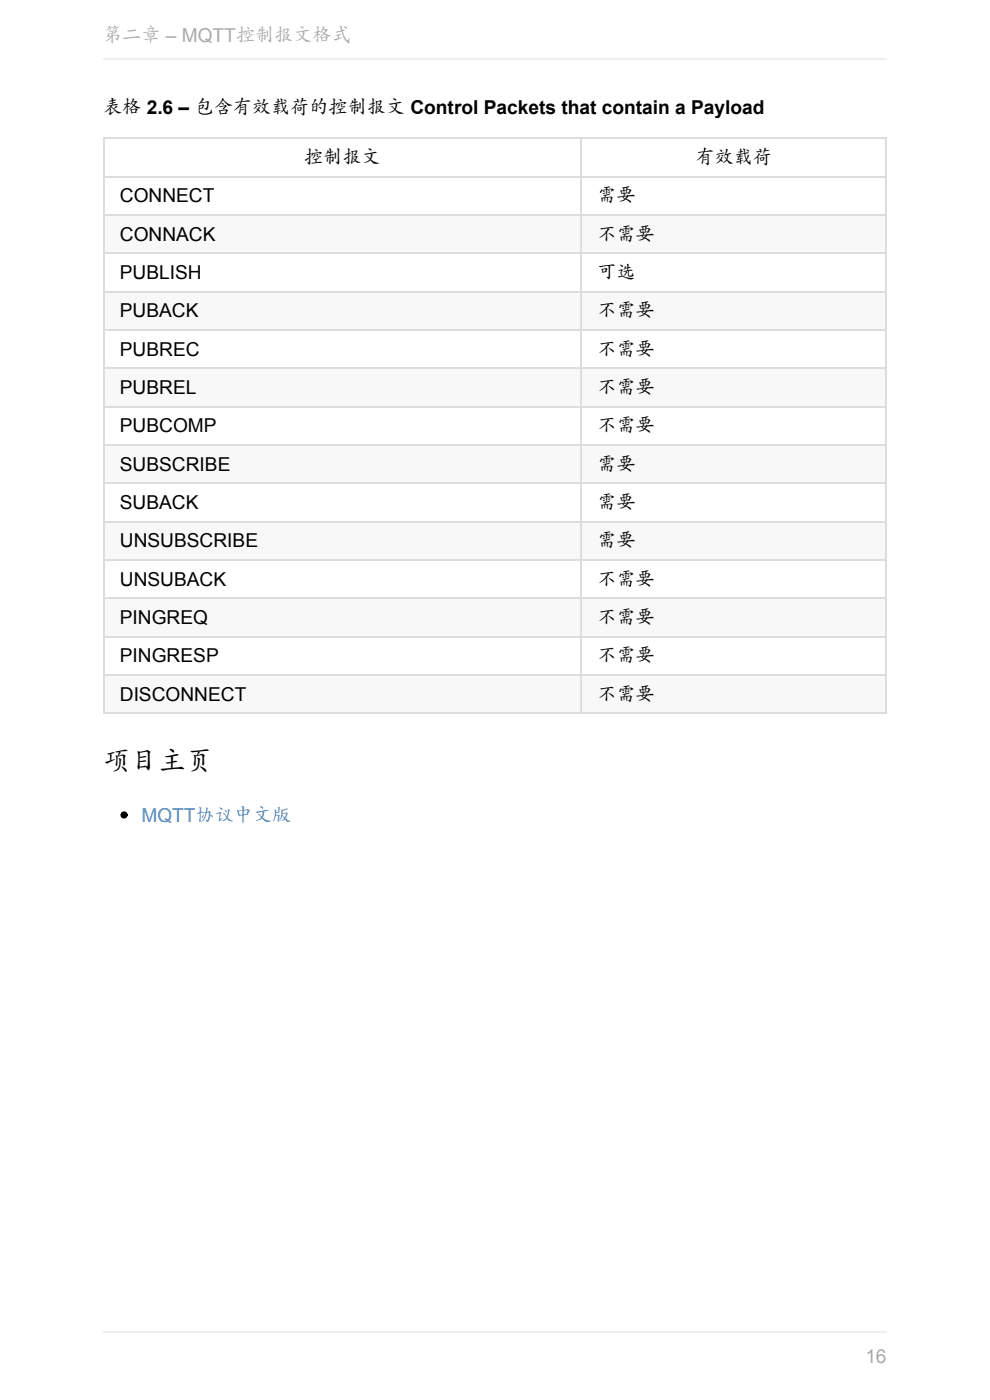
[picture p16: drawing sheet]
<svg xmlns="http://www.w3.org/2000/svg" width="210mm" height="297mm" viewBox="0 0 210 297" stroke-linecap="round" stroke-linejoin="round" font-family="sans-serif">
<defs><g id="words">
<text font-size="5.8" x="21.9" y="163.6">项目主页</text>
<g font-size="4.1" fill="#aaa">
<text x="21.9" y="8.9">第二章 – MQTT控制报文格式</text>
<text x="183.6" y="289.1">16</text>
</g>
<g font-size="4.1">
<text x="21.9" y="24.1">表格 2.6 – 包含有效载荷的控制报文 Control Packets that contain a Payload</text>
<text x="64.5" y="34.8">控制报文</text>
<text x="147.5" y="34.8">有效载荷</text>
<text x="25.4" y="42.9">CONNECT</text>
<text x="126.7" y="42.9">需要</text>
<text x="25.4" y="51.1">CONNACK</text>
<text x="126.7" y="51.1">不需要</text>
<text x="25.4" y="59.2">PUBLISH</text>
<text x="126.7" y="59.2">可选</text>
<text x="25.4" y="67.3">PUBACK</text>
<text x="126.7" y="67.3">不需要</text>
<text x="25.4" y="75.5">PUBREC</text>
<text x="126.7" y="75.5">不需要</text>
<text x="25.4" y="83.6">PUBREL</text>
<text x="126.7" y="83.6">不需要</text>
<text x="25.4" y="91.7">PUBCOMP</text>
<text x="126.7" y="91.7">不需要</text>
<text x="25.4" y="99.8">SUBSCRIBE</text>
<text x="126.7" y="99.8">需要</text>
<text x="25.4" y="108">SUBACK</text>
<text x="126.7" y="108">需要</text>
<text x="25.4" y="116.1">UNSUBSCRIBE</text>
<text x="126.7" y="116.1">需要</text>
<text x="25.4" y="124.2">UNSUBACK</text>
<text x="126.7" y="124.2">不需要</text>
<text x="25.4" y="132.4">PINGREQ</text>
<text x="126.7" y="132.4">不需要</text>
<text x="25.4" y="140.5">PINGRESP</text>
<text x="126.7" y="140.5">不需要</text>
<text x="25.4" y="148.6">DISCONNECT</text>
<text x="126.7" y="148.6">不需要</text>
</g>
<text font-size="4.1" fill="#4183c4" x="30" y="174.3">MQTT协议中文版</text>
</g></defs>
<g fill="#f8f8f8">
<path d="M21.9 45.5h101.2v8.1h-101.2z"/>
<path d="M123.1 45.5h64.8v8.1h-64.8z"/>
</g>
<g fill="#fff">
<path d="M21.9 53.6h101.2v8.1h-101.2z"/>
<path d="M123.1 53.6h64.8v8.1h-64.8z"/>
</g>
<g fill="#f8f8f8">
<path d="M21.9 61.7h101.2v8.2h-101.2z"/>
<path d="M123.1 61.7h64.8v8.2h-64.8z"/>
</g>
<g fill="#fff">
<path d="M21.9 69.9h101.2v8.1h-101.2z"/>
<path d="M123.1 69.9h64.8v8.1h-64.8z"/>
</g>
<g fill="#f8f8f8">
<path d="M21.9 78h101.2v8.1h-101.2z"/>
<path d="M123.1 78h64.8v8.1h-64.8z"/>
</g>
<g fill="#fff">
<path d="M21.9 86.1h101.2v8.2h-101.2z"/>
<path d="M123.1 86.1h64.8v8.2h-64.8z"/>
</g>
<g fill="#f8f8f8">
<path d="M21.9 94.3h101.2v8.1h-101.2z"/>
<path d="M123.1 94.3h64.8v8.1h-64.8z"/>
</g>
<g fill="#fff">
<path d="M21.9 102.4h101.2v8.1h-101.2z"/>
<path d="M123.1 102.4h64.8v8.1h-64.8z"/>
</g>
<g fill="#f8f8f8">
<path d="M21.9 110.5h101.2v8.1h-101.2z"/>
<path d="M123.1 110.5h64.8v8.1h-64.8z"/>
</g>
<g fill="#fff">
<path d="M21.9 118.6h101.2v8.2h-101.2z"/>
<path d="M123.1 118.6h64.8v8.2h-64.8z"/>
</g>
<g fill="#f8f8f8">
<path d="M21.9 126.8h101.2v8.1h-101.2z"/>
<path d="M123.1 126.8h64.8v8.1h-64.8z"/>
</g>
<g fill="#fff">
<path d="M21.9 134.9h101.2v8.1h-101.2z"/>
<path d="M123.1 134.9h64.8v8.1h-64.8z"/>
</g>
<g fill="#f8f8f8">
<path d="M21.9 143h101.2v8.2h-101.2z"/>
<path d="M123.1 143h64.8v8.2h-64.8z"/>
</g>
<g fill="none" stroke="#ddd" stroke-width=".25">
<path d="M21.9 37.5h166.2M21.9 29.3h166.2M22 29.2v122.2M123.3 29.2v122.2M188 29.2v122.2M21.9 53.7h166.2M21.9 45.6h166.2M21.9 78.1h166.2M21.9 70h166.2M21.9 61.9h166.2M21.9 94.4h166.2M21.9 86.3h166.2"/>
<path d="M21.9 118.8h166.2M21.9 110.6h166.2M21.9 102.5h166.2M21.9 135h166.2M21.9 126.9h166.2M21.9 143.2h166.2M21.9 151.3h166.2"/>
</g>
<circle cx="26.3" cy="172.9" r=".63" fill="#000" stroke="#000" stroke-width=".25"/>
<path d="M21.9 12.6h166.2M21.9 282.6h166.2" fill="none" stroke="#eee" stroke-width=".25"/>
<use href="#words"/>
</svg>
